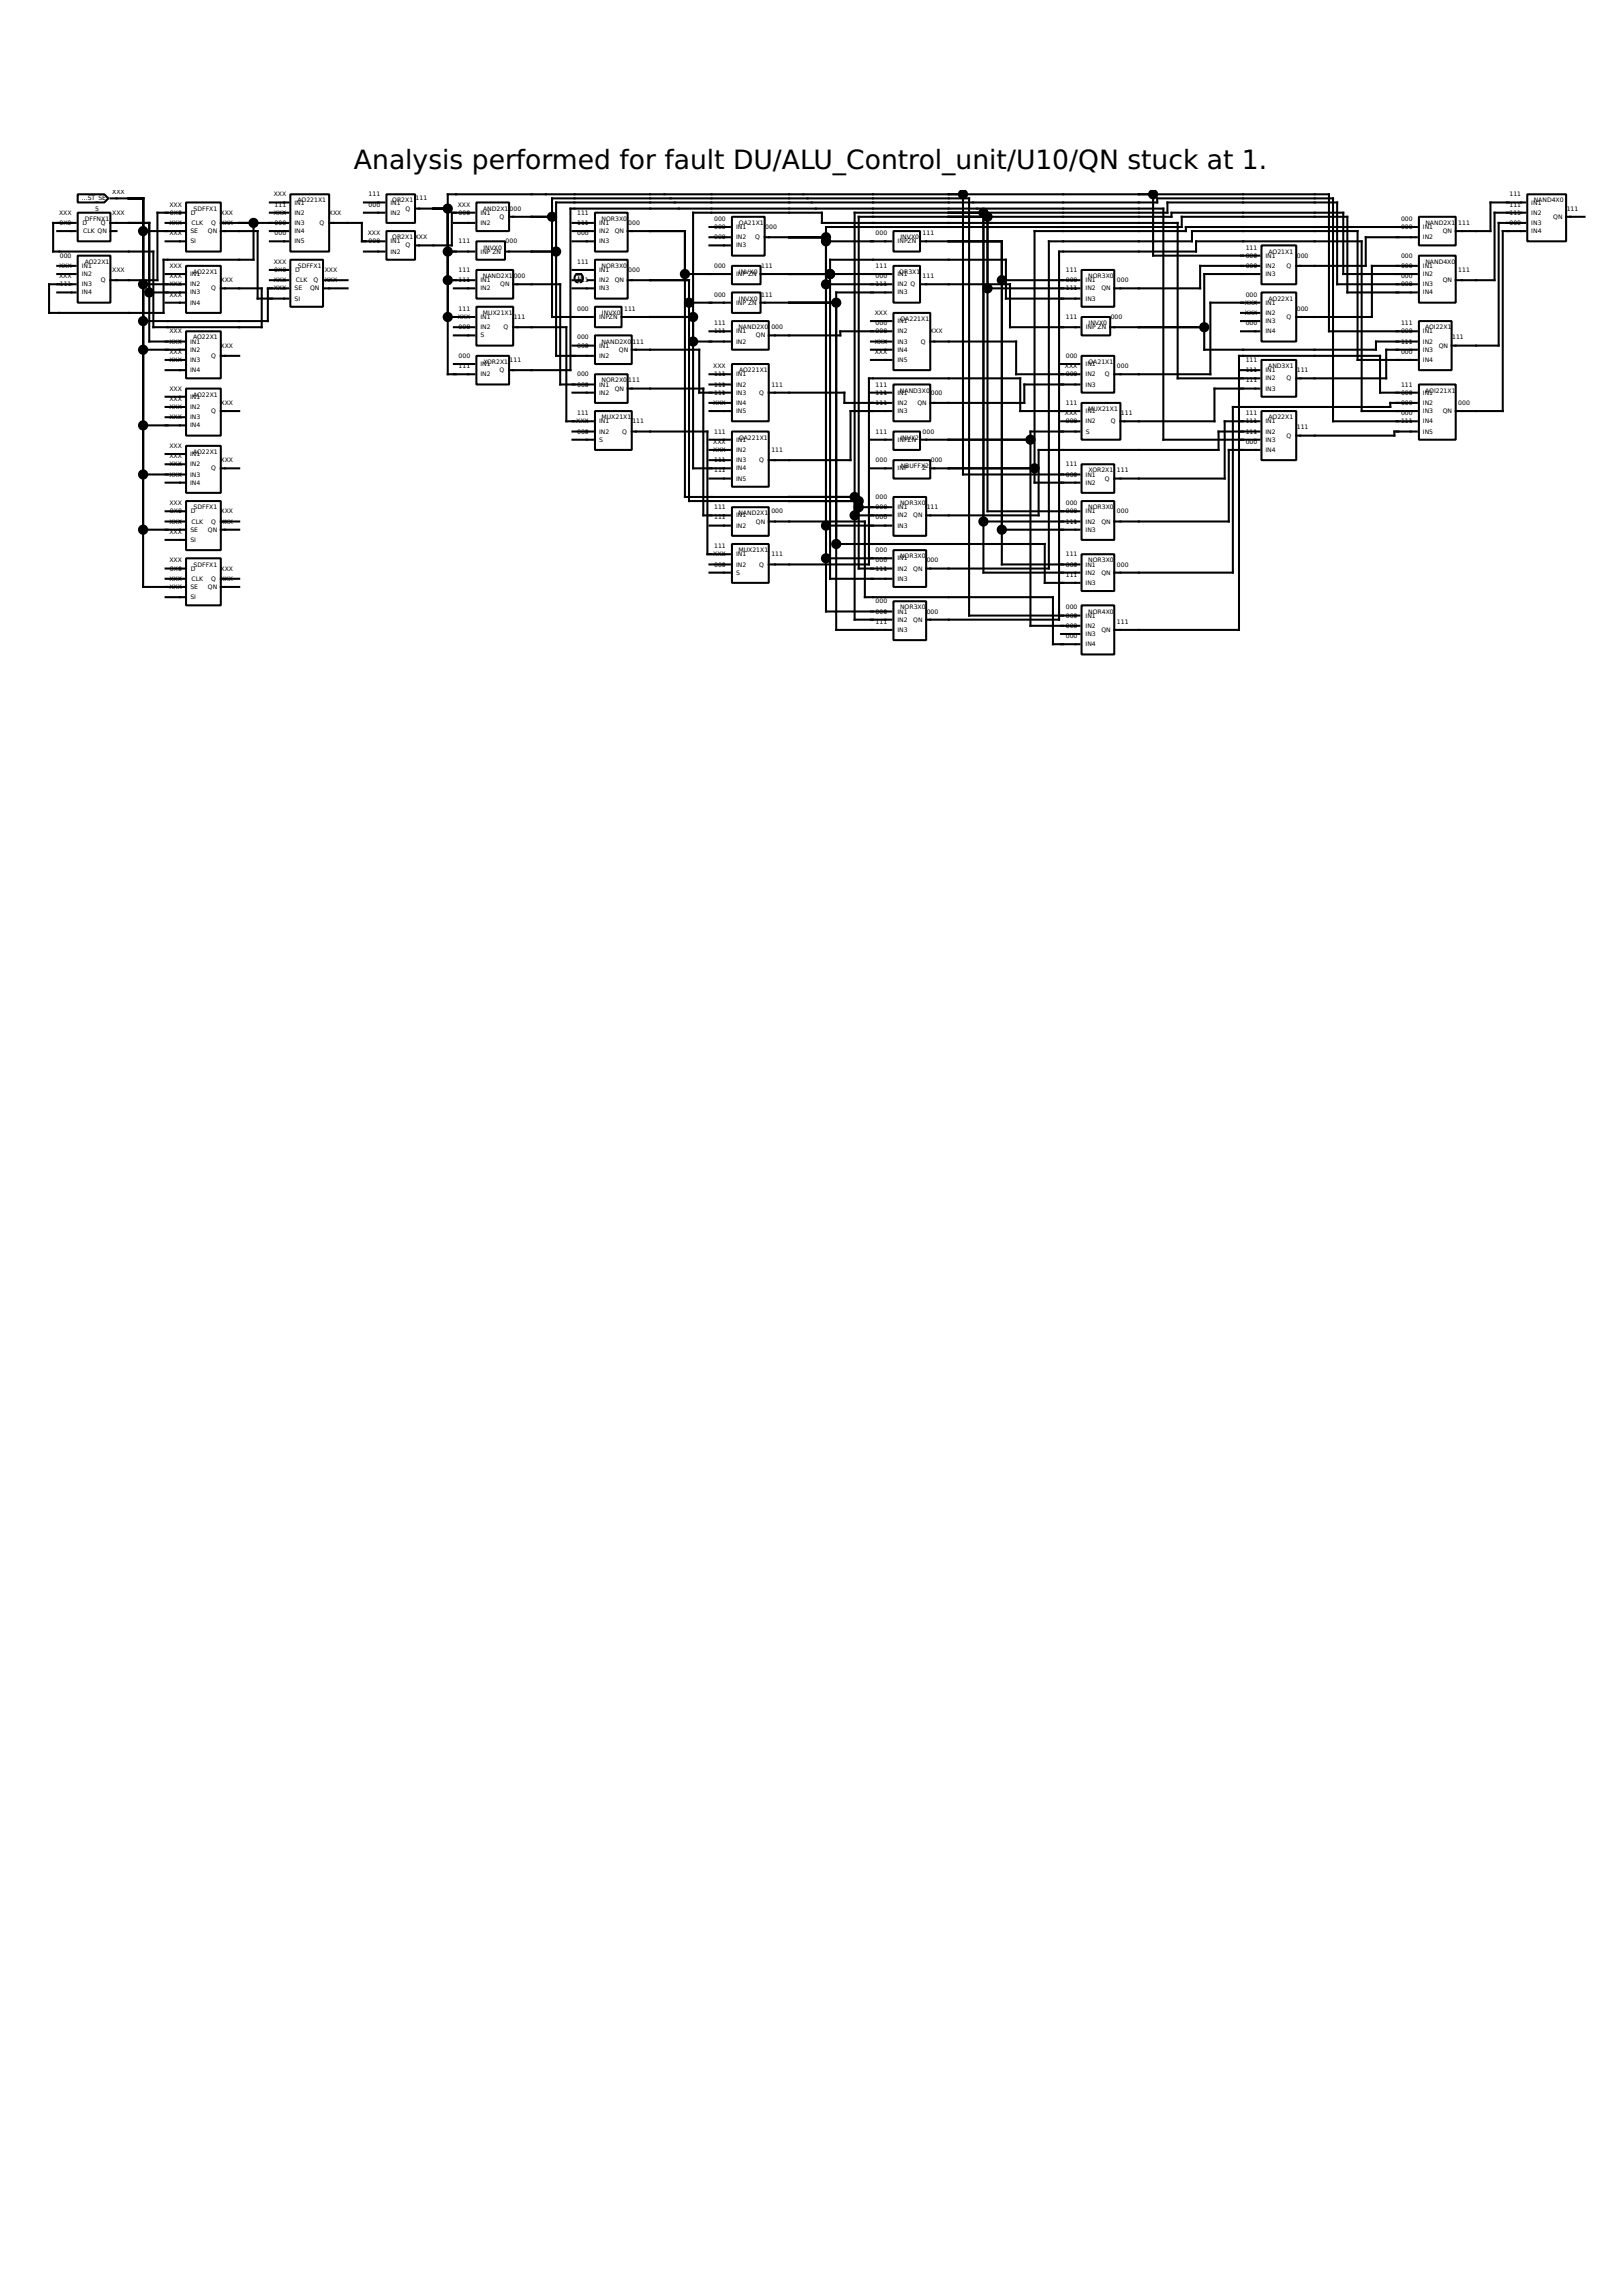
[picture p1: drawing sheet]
<svg xmlns="http://www.w3.org/2000/svg" width="210mm" height="297mm" viewBox="0 0 210 297" stroke-linecap="round" stroke-linejoin="round" font-family="sans-serif">
<defs><g id="words">
<text font-size="3.4" x="45.8" y="21.8">Analysis performed for fault DU/ALU_Control_unit/U10/QN stuck at 1.</text>
<g font-size=".8">
<text x="7.6" y="27.8">XXX</text>
<text x="7.7" y="29.1">0X0</text>
<text x="10.6" y="25.9">...ST_SE</text>
<text x="10.7" y="29.1">D</text>
<text x="11" y="28.6">DFFNX1</text>
<text x="12.3" y="27.3">5</text>
<text x="13" y="29.1">Q</text>
<text x="14.5" y="25.1">XXX</text>
<text x="14.5" y="27.8">XXX</text>
<text x="21.9" y="26.7">XXX</text>
<text x="21.9" y="29.1">XXX</text>
<text x="22" y="27.8">0X0</text>
<text x="24.7" y="27.8">D</text>
<text x="24.8" y="29.1">CLK</text>
<text x="25.1" y="27.3">SDFFX1</text>
<text x="27.3" y="29.1">Q</text>
<text x="28.5" y="27.8">XXX</text>
<text x="28.5" y="29.1">XXX</text>
<text x="35.4" y="25.4">XXX</text>
<text x="35.4" y="27.8">XXX</text>
<text x="35.5" y="26.7">111</text>
<text x="35.5" y="29.1">000</text>
<text x="38.1" y="26.5">IN1</text>
<text x="38.1" y="27.8">IN2</text>
<text x="38.1" y="29.1">IN3</text>
<text x="38.5" y="26.2">AO221X1</text>
<text x="41.4" y="29.1">Q</text>
<text x="42.6" y="27.8">XXX</text>
<text x="47.7" y="25.4">111</text>
<text x="47.7" y="26.7">000</text>
<text x="50.5" y="26.5">IN1</text>
<text x="50.5" y="27.8">IN2</text>
<text x="50.8" y="26.2">OR2X1</text>
<text x="52.5" y="27.3">Q</text>
<text x="53.8" y="25.9">111</text>
<text x="59.2" y="26.7">XXX</text>
<text x="59.3" y="27.8">000</text>
<text x="62.2" y="27.8">IN1</text>
<text x="62.2" y="29.1">IN2</text>
<text x="62.5" y="27.3">AND2X1</text>
<text x="64.6" y="28.3">Q</text>
<text x="66" y="27.3">000</text>
<text x="74.7" y="27.8">111</text>
<text x="74.7" y="29.1">111</text>
<text x="77.5" y="29.1">IN1</text>
<text x="77.8" y="28.6">NOR3X0</text>
<text x="81.3" y="29.1">000</text>
<text x="92.4" y="28.6">000</text>
<text x="92.4" y="29.6">000</text>
<text x="95.2" y="29.6">IN1</text>
<text x="95.6" y="29.1">OA21X1</text>
<text x="99" y="29.6">000</text>
<text x="181.3" y="28.6">000</text>
<text x="181.3" y="29.6">000</text>
<text x="184.1" y="29.6">IN1</text>
<text x="184.5" y="29.1">NAND2X1</text>
<text x="188.7" y="29.1">111</text>
<text x="195.3" y="25.4">111</text>
<text x="195.3" y="26.7">111</text>
<text x="195.3" y="27.8">111</text>
<text x="195.3" y="29.1">000</text>
<text x="198.2" y="26.5">IN1</text>
<text x="198.2" y="27.8">IN2</text>
<text x="198.2" y="29.1">IN3</text>
<text x="198.5" y="26.2">NAND4X0</text>
<text x="201" y="28.3">QN</text>
<text x="202.7" y="27.3">111</text>
<text x="7.6" y="34.7">XXX</text>
<text x="7.6" y="36">XXX</text>
<text x="7.7" y="33.3">000</text>
<text x="10.6" y="34.7">IN1</text>
<text x="10.6" y="35.7">IN2</text>
<text x="10.8" y="30.2">CLK QN</text>
<text x="11" y="34.1">AO22X1</text>
<text x="14.5" y="35.2">XXX</text>
<text x="21.9" y="30.4">XXX</text>
<text x="21.9" y="34.7">XXX</text>
<text x="21.9" y="36">XXX</text>
<text x="24.6" y="35.7">IN1</text>
<text x="24.6" y="30.2">SE</text>
<text x="24.6" y="31.5">SI</text>
<text x="25" y="35.5">AO22X1</text>
<text x="26.9" y="30.2">QN</text>
<text x="35.4" y="34.1">XXX</text>
<text x="35.5" y="35.2">0X0</text>
<text x="35.5" y="30.4">000</text>
<text x="38.1" y="30.2">IN4</text>
<text x="38.1" y="31.5">IN5</text>
<text x="38.2" y="35.2">D</text>
<text x="38.6" y="34.7">SDFFX1</text>
<text x="42" y="35.2">XXX</text>
<text x="47.6" y="30.4">XXX</text>
<text x="47.7" y="31.5">000</text>
<text x="50.5" y="31.5">IN1</text>
<text x="50.5" y="32.8">IN2</text>
<text x="50.8" y="31">OR2X1 XXX</text>
<text x="52.5" y="32">Q</text>
<text x="59.3" y="31.5">111</text>
<text x="59.3" y="35.2">111</text>
<text x="62.2" y="32.8">INP ZN</text>
<text x="62.5" y="36">NAND2X1</text>
<text x="62.6" y="32.3">INVX0</text>
<text x="65.4" y="31.5">000</text>
<text x="66.5" y="36">000</text>
<text x="74.7" y="30.4">000</text>
<text x="74.7" y="34.1">111</text>
<text x="77.5" y="30.2">IN2</text>
<text x="77.5" y="31.5">IN3</text>
<text x="77.5" y="35.2">IN1</text>
<text x="77.8" y="34.7">NOR3X0</text>
<text x="79.6" y="30.2">QN</text>
<text x="81.3" y="35.2">000</text>
<text x="92.4" y="31">000</text>
<text x="92.4" y="34.7">000</text>
<text x="95.2" y="31">IN2</text>
<text x="95.2" y="32">IN3</text>
<text x="95.3" y="35.7">INP ZN</text>
<text x="95.6" y="35.5">INVX0</text>
<text x="97.7" y="31">Q</text>
<text x="98.5" y="34.7">111</text>
<text x="113.3" y="30.4">000</text>
<text x="113.3" y="34.7">111</text>
<text x="113.3" y="36">000</text>
<text x="116.1" y="35.7">IN1</text>
<text x="116.2" y="31.5">INPZN</text>
<text x="116.4" y="35.5">OR3X1</text>
<text x="116.5" y="31">INVX0</text>
<text x="119.4" y="30.4">111</text>
<text x="119.4" y="36">111</text>
<text x="137.9" y="35.2">111</text>
<text x="140.8" y="36">NOR3X0</text>
<text x="161.2" y="32.3">111</text>
<text x="161.2" y="33.3">000</text>
<text x="161.2" y="34.7">000</text>
<text x="163.8" y="33.3">IN1</text>
<text x="163.8" y="34.7">IN2</text>
<text x="163.8" y="35.7">IN3</text>
<text x="164.2" y="32.8">AO21X1</text>
<text x="166.5" y="34.7">Q</text>
<text x="167.8" y="33.3">000</text>
<text x="181.3" y="33.3">000</text>
<text x="181.3" y="34.7">000</text>
<text x="181.3" y="36">000</text>
<text x="184.1" y="31">IN2</text>
<text x="184.1" y="34.7">IN1</text>
<text x="184.1" y="35.7">IN2</text>
<text x="184.5" y="34.1">NAND4X0</text>
<text x="186.7" y="30.2">QN</text>
<text x="188.7" y="35.2">111</text>
<text x="198.2" y="30.2">IN4</text>
<text x="7.7" y="37">111</text>
<text x="10.6" y="37">IN3</text>
<text x="10.6" y="38.1">IN4</text>
<text x="13" y="36.5">Q</text>
<text x="21.9" y="37">XXX</text>
<text x="21.9" y="38.4">XXX</text>
<text x="24.6" y="37">IN2</text>
<text x="24.6" y="38.1">IN3</text>
<text x="24.6" y="39.4">IN4</text>
<text x="27.3" y="37.6">Q</text>
<text x="28.5" y="36.5">XXX</text>
<text x="35.4" y="36.5">XXX</text>
<text x="35.4" y="37.6">XXX</text>
<text x="38.1" y="37.6">SE</text>
<text x="38.1" y="38.9">SI</text>
<text x="38.3" y="36.5">CLK</text>
<text x="40.1" y="37.6">QN</text>
<text x="40.6" y="36.5">Q</text>
<text x="42" y="36.5">XXX</text>
<text x="59.2" y="41.3">XXX</text>
<text x="59.3" y="36.5">111</text>
<text x="59.3" y="40.2">111</text>
<text x="62.2" y="36.5">IN1</text>
<text x="62.2" y="37.6">IN2</text>
<text x="62.2" y="41.3">IN1</text>
<text x="62.5" y="40.7">MUX21X1</text>
<text x="64.7" y="37">QN</text>
<text x="66.5" y="41.3">111</text>
<text x="74.6" y="36.2">T0</text>
<text x="74.7" y="36.5">111</text>
<text x="74.7" y="40.2">000</text>
<text x="77.5" y="36.5">IN2</text>
<text x="77.5" y="37.6">IN3</text>
<text x="77.5" y="41.3">INPZN</text>
<text x="77.9" y="40.7">INVX0</text>
<text x="79.6" y="36.5">QN</text>
<text x="80.8" y="40.2">111</text>
<text x="92.4" y="38.4">000</text>
<text x="95.3" y="39.4">INP ZN</text>
<text x="95.6" y="38.9">INVX0</text>
<text x="98.5" y="38.4">111</text>
<text x="113.2" y="40.7">XXX</text>
<text x="113.3" y="37">111</text>
<text x="116.1" y="37">IN2 Q</text>
<text x="116.1" y="38.1">IN3</text>
<text x="116.1" y="41.8">IN1</text>
<text x="116.5" y="41.5">OA221X1</text>
<text x="137.9" y="36.5">000</text>
<text x="137.9" y="37.6">111</text>
<text x="137.9" y="41.3">111</text>
<text x="140.5" y="36.5">IN1</text>
<text x="140.5" y="37.6">IN2</text>
<text x="140.5" y="38.9">IN3</text>
<text x="142.5" y="37.6">QN</text>
<text x="143.7" y="41.3">000</text>
<text x="144.5" y="36.5">000</text>
<text x="161.1" y="39.4">XXX</text>
<text x="161.1" y="40.7">XXX</text>
<text x="161.2" y="38.4">000</text>
<text x="163.8" y="39.4">IN1</text>
<text x="163.8" y="40.7">IN2</text>
<text x="163.8" y="41.8">IN3</text>
<text x="164.2" y="38.9">AO22X1</text>
<text x="166.5" y="41.3">Q</text>
<text x="167.8" y="40.2">000</text>
<text x="181.3" y="37">000</text>
<text x="184.1" y="37">IN3</text>
<text x="184.1" y="38.1">IN4</text>
<text x="186.7" y="36.5">QN</text>
<text x="21.9" y="43.1">XXX</text>
<text x="21.9" y="44.4">XXX</text>
<text x="21.9" y="45.8">XXX</text>
<text x="21.9" y="46.8">XXX</text>
<text x="24.6" y="44.4">IN1</text>
<text x="24.6" y="45.5">IN2</text>
<text x="24.6" y="46.8">IN3</text>
<text x="25" y="43.9">AO22X1</text>
<text x="27.3" y="46.3">Q</text>
<text x="28.5" y="45">XXX</text>
<text x="59.3" y="42.6">000</text>
<text x="59.3" y="46.3">000</text>
<text x="59.3" y="47.6">111</text>
<text x="62.2" y="42.6">IN2</text>
<text x="62.2" y="47.4">IN1</text>
<text x="62.2" y="43.7">S</text>
<text x="62.6" y="47.1">XOR2X1</text>
<text x="65.2" y="42.6">Q</text>
<text x="66" y="46.8">111</text>
<text x="74.7" y="43.9">000</text>
<text x="74.7" y="45">000</text>
<text x="77.5" y="45">IN1</text>
<text x="77.5" y="46.3">IN2</text>
<text x="77.8" y="44.4">NAND2X0</text>
<text x="80.1" y="45.5">QN</text>
<text x="81.8" y="44.4">111</text>
<text x="92.3" y="47.6">XXX</text>
<text x="92.4" y="42.1">111</text>
<text x="92.4" y="43.1">111</text>
<text x="95.2" y="43.1">IN1</text>
<text x="95.2" y="44.4">IN2</text>
<text x="95.6" y="42.6">NAND2X0</text>
<text x="97.8" y="43.7">QN</text>
<text x="99.8" y="42.6">000</text>
<text x="113.2" y="44.4">XXX</text>
<text x="113.2" y="45.8">XXX</text>
<text x="113.3" y="42.1">000</text>
<text x="113.3" y="43.1">000</text>
<text x="116.1" y="43.1">IN2</text>
<text x="116.1" y="44.4">IN3</text>
<text x="116.1" y="45.5">IN4</text>
<text x="116.1" y="46.8">IN5</text>
<text x="119.1" y="44.4">Q</text>
<text x="120.3" y="43.1">XXX</text>
<text x="137.8" y="47.6">XXX</text>
<text x="137.9" y="46.3">000</text>
<text x="140.5" y="47.4">IN1</text>
<text x="140.5" y="42.6">INP ZN</text>
<text x="140.9" y="42.1">INVX0</text>
<text x="140.9" y="47.1">OA21X1</text>
<text x="144.5" y="47.6">000</text>
<text x="161.2" y="42.1">000</text>
<text x="161.2" y="46.8">111</text>
<text x="163.8" y="43.1">IN4</text>
<text x="164.1" y="47.6">AND3X1</text>
<text x="181.3" y="42.1">111</text>
<text x="181.3" y="43.1">000</text>
<text x="181.3" y="44.4">111</text>
<text x="181.3" y="45.8">000</text>
<text x="184.1" y="43.1">IN1</text>
<text x="184.1" y="44.4">IN2</text>
<text x="184.1" y="45.5">IN3</text>
<text x="184.1" y="46.8">IN4</text>
<text x="184.4" y="42.6">AOI22X1</text>
<text x="186.2" y="45">QN</text>
<text x="187.9" y="43.9">111</text>
<text x="21.9" y="50.5">XXX</text>
<text x="21.9" y="51.9">XXX</text>
<text x="21.9" y="52.9">XXX</text>
<text x="24.6" y="48.2">IN4</text>
<text x="24.6" y="51.6">IN1</text>
<text x="24.6" y="52.9">IN2</text>
<text x="25" y="51.3">AO22X1</text>
<text x="27.3" y="53.4">Q</text>
<text x="28.5" y="52.4">XXX</text>
<text x="62.2" y="48.7">IN2</text>
<text x="64.6" y="48.2">Q</text>
<text x="74.7" y="48.7">000</text>
<text x="74.7" y="50">000</text>
<text x="74.7" y="53.7">111</text>
<text x="77.5" y="50">IN1</text>
<text x="77.5" y="51.1">IN2</text>
<text x="77.8" y="49.5">NOR2X0</text>
<text x="79.6" y="50.5">QN</text>
<text x="81.3" y="49.5">111</text>
<text x="92.3" y="52.4">XXX</text>
<text x="92.4" y="48.7">111</text>
<text x="92.4" y="50">111</text>
<text x="92.4" y="51.1">111</text>
<text x="95.2" y="48.7">IN1</text>
<text x="95.2" y="50">IN2</text>
<text x="95.2" y="51.1">IN3</text>
<text x="95.2" y="52.4">IN4</text>
<text x="95.2" y="53.4">IN5</text>
<text x="95.6" y="48.2">AO221X1</text>
<text x="98.2" y="51.1">Q</text>
<text x="99.8" y="50">111</text>
<text x="113.3" y="50">111</text>
<text x="113.3" y="51.1">111</text>
<text x="113.3" y="52.4">111</text>
<text x="116.1" y="51.1">IN1</text>
<text x="116.1" y="52.4">IN2</text>
<text x="116.1" y="53.4">IN3</text>
<text x="116.5" y="50.8">NAND3X0</text>
<text x="118.7" y="52.4">QN</text>
<text x="120.5" y="51.1">000</text>
<text x="137.8" y="53.7">XXX</text>
<text x="137.9" y="48.7">000</text>
<text x="137.9" y="52.4">111</text>
<text x="140.5" y="48.7">IN2</text>
<text x="140.5" y="50">IN3</text>
<text x="140.5" y="53.4">IN1</text>
<text x="140.8" y="53.2">MUX21X1</text>
<text x="143" y="48.7">Q</text>
<text x="145.1" y="53.7">111</text>
<text x="161.2" y="48.2">111</text>
<text x="161.2" y="49.5">111</text>
<text x="161.2" y="53.7">111</text>
<text x="163.8" y="48.2">IN1</text>
<text x="163.8" y="49.2">IN2</text>
<text x="163.8" y="50.5">IN3</text>
<text x="166.5" y="49.2">Q</text>
<text x="167.8" y="48.2">111</text>
<text x="181.3" y="50">111</text>
<text x="181.3" y="51.1">000</text>
<text x="181.3" y="52.4">000</text>
<text x="181.3" y="53.7">000</text>
<text x="184.1" y="51.1">IN1</text>
<text x="184.1" y="52.4">IN2</text>
<text x="184.1" y="53.4">IN3</text>
<text x="184.4" y="50.8">AOI221X1</text>
<text x="186.7" y="53.4">QN</text>
<text x="188.7" y="52.4">000</text>
<text x="21.9" y="54.2">XXX</text>
<text x="21.9" y="57.9">XXX</text>
<text x="21.9" y="59.3">XXX</text>
<text x="24.6" y="54.2">IN3</text>
<text x="24.6" y="55.3">IN4</text>
<text x="24.6" y="59">IN1</text>
<text x="25" y="58.7">AO22X1</text>
<text x="28.5" y="59.8">XXX</text>
<text x="74.6" y="54.8">XXX</text>
<text x="74.7" y="56.1">000</text>
<text x="77.5" y="54.8">IN1</text>
<text x="77.5" y="56.1">IN2</text>
<text x="77.5" y="57.1">S</text>
<text x="77.8" y="54.2">MUX21X1</text>
<text x="80.5" y="56.1">Q</text>
<text x="81.8" y="54.8">111</text>
<text x="92.3" y="57.4">XXX</text>
<text x="92.3" y="58.5">XXX</text>
<text x="92.4" y="56.1">111</text>
<text x="92.4" y="59.8">111</text>
<text x="95.2" y="57.1">IN1</text>
<text x="95.2" y="58.5">IN2</text>
<text x="95.2" y="59.8">IN3</text>
<text x="95.6" y="56.9">OA221X1</text>
<text x="98.2" y="59.8">Q</text>
<text x="99.8" y="58.5">111</text>
<text x="113.3" y="56.1">111</text>
<text x="113.3" y="59.8">000</text>
<text x="116.2" y="57.1">INPZN</text>
<text x="116.5" y="56.9">INVX2</text>
<text x="119.4" y="56.1">000</text>
<text x="120.5" y="59.8">000</text>
<text x="137.9" y="54.8">000</text>
<text x="140.5" y="54.8">IN2</text>
<text x="140.5" y="56.1">S</text>
<text x="143.8" y="54.8">Q</text>
<text x="161.2" y="54.8">111</text>
<text x="161.2" y="56.1">111</text>
<text x="161.2" y="57.4">000</text>
<text x="163.8" y="54.8">IN1</text>
<text x="163.8" y="56.1">IN2</text>
<text x="163.8" y="57.1">IN3</text>
<text x="163.8" y="58.5">IN4</text>
<text x="164.2" y="54.2">AO22X1</text>
<text x="166.5" y="56.6">Q</text>
<text x="167.8" y="55.6">111</text>
<text x="181.3" y="54.8">111</text>
<text x="184.1" y="54.8">IN4</text>
<text x="184.1" y="56.1">IN5</text>
<text x="21.9" y="60.3">XXX</text>
<text x="21.9" y="61.6">XXX</text>
<text x="21.9" y="65.4">XXX</text>
<text x="24.6" y="60.3">IN2</text>
<text x="24.6" y="61.6">IN3</text>
<text x="24.6" y="62.7">IN4</text>
<text x="25.1" y="65.9">SDFFX1</text>
<text x="27.3" y="60.9">Q</text>
<text x="92.4" y="61.1">111</text>
<text x="92.4" y="65.9">111</text>
<text x="95.2" y="60.9">IN4</text>
<text x="95.2" y="62.2">IN5</text>
<text x="113.3" y="64.6">000</text>
<text x="113.3" y="65.9">000</text>
<text x="116.1" y="65.9">IN1</text>
<text x="116.2" y="60.9">INP</text>
<text x="116.5" y="65.4">NOR3X0</text>
<text x="116.6" y="60.6">NBUFFX2</text>
<text x="119.3" y="60.9">Z</text>
<text x="119.9" y="65.9">111</text>
<text x="137.9" y="60.3">111</text>
<text x="137.9" y="61.6">000</text>
<text x="137.9" y="65.4">000</text>
<text x="140.5" y="61.6">IN1</text>
<text x="140.5" y="62.7">IN2</text>
<text x="140.8" y="65.9">NOR3X0</text>
<text x="140.9" y="61.1">XOR2X1</text>
<text x="143" y="62.2">Q</text>
<text x="144.5" y="61.1">111</text>
<text x="21.9" y="67.7">XXX</text>
<text x="21.9" y="69.1">XXX</text>
<text x="22" y="66.4">0X0</text>
<text x="24.6" y="68.8">SE</text>
<text x="24.6" y="70.1">SI</text>
<text x="24.7" y="66.4">D</text>
<text x="24.8" y="67.7">CLK</text>
<text x="26.9" y="68.8">QN</text>
<text x="27.3" y="67.7">Q</text>
<text x="28.5" y="66.4">XXX</text>
<text x="28.5" y="67.7">XXX</text>
<text x="92.3" y="72">XXX</text>
<text x="92.4" y="67.2">111</text>
<text x="92.4" y="70.9">111</text>
<text x="95.2" y="66.9">IN1</text>
<text x="95.2" y="68.3">IN2</text>
<text x="95.2" y="72">IN1</text>
<text x="95.6" y="66.7">NAND2X1</text>
<text x="95.6" y="71.4">MUX21X1</text>
<text x="97.8" y="67.7">QN</text>
<text x="99.8" y="66.4">000</text>
<text x="99.8" y="72">111</text>
<text x="113.3" y="67.2">000</text>
<text x="113.3" y="71.4">000</text>
<text x="116.1" y="66.9">IN2</text>
<text x="116.1" y="68.3">IN3</text>
<text x="118.2" y="66.9">QN</text>
<text x="137.9" y="66.4">000</text>
<text x="137.9" y="67.7">111</text>
<text x="137.9" y="72">111</text>
<text x="140.5" y="66.4">IN1</text>
<text x="140.5" y="67.7">IN2</text>
<text x="140.5" y="68.8">IN3</text>
<text x="142.5" y="67.7">QN</text>
<text x="144.5" y="66.4">000</text>
<text x="21.9" y="72.8">XXX</text>
<text x="21.9" y="75.1">XXX</text>
<text x="21.9" y="76.2">XXX</text>
<text x="22" y="73.8">0X0</text>
<text x="24.6" y="76.2">SE</text>
<text x="24.6" y="77.5">SI</text>
<text x="24.7" y="73.8">D</text>
<text x="24.8" y="75.1">CLK</text>
<text x="25.1" y="73.3">SDFFX1</text>
<text x="26.9" y="76.2">QN</text>
<text x="27.3" y="75.1">Q</text>
<text x="28.5" y="73.8">XXX</text>
<text x="28.5" y="75.1">XXX</text>
<text x="92.4" y="73.3">000</text>
<text x="95.2" y="73.3">IN2</text>
<text x="95.3" y="74.3">S</text>
<text x="98.2" y="73.3">Q</text>
<text x="113.3" y="72.8">000</text>
<text x="113.3" y="73.8">111</text>
<text x="116.1" y="72.5">IN1</text>
<text x="116.1" y="73.8">IN2</text>
<text x="116.1" y="75.1">IN3</text>
<text x="116.5" y="72.2">NOR3X0</text>
<text x="118.2" y="73.8">QN</text>
<text x="119.9" y="72.8">000</text>
<text x="137.9" y="73.3">000</text>
<text x="137.9" y="74.6">111</text>
<text x="140.5" y="73.3">IN1</text>
<text x="140.5" y="74.3">IN2</text>
<text x="140.5" y="75.7">IN3</text>
<text x="140.8" y="72.8">NOR3X0</text>
<text x="142.5" y="74.3">QN</text>
<text x="144.5" y="73.3">000</text>
<text x="113.3" y="78.1">000</text>
<text x="113.3" y="79.4">000</text>
<text x="113.3" y="80.7">111</text>
<text x="116.1" y="79.4">IN1</text>
<text x="116.1" y="80.4">IN2</text>
<text x="116.1" y="81.8">IN3</text>
<text x="116.5" y="78.8">NOR3X0</text>
<text x="118.2" y="80.4">QN</text>
<text x="119.9" y="79.4">000</text>
<text x="137.9" y="78.8">000</text>
<text x="137.9" y="79.9">000</text>
<text x="137.9" y="81.2">000</text>
<text x="137.9" y="82.5">000</text>
<text x="140.5" y="79.9">IN1</text>
<text x="140.5" y="81.2">IN2</text>
<text x="140.5" y="82.3">IN3</text>
<text x="140.5" y="83.6">IN4</text>
<text x="140.8" y="79.4">NOR4X0</text>
<text x="142.5" y="81.8">QN</text>
<text x="144.5" y="80.7">111</text>
</g>
</g></defs>
<g fill="none" stroke="#000" stroke-width=".26">
<path d="M7.4 29.9h2.4M7.4 34.4h2.4M7.4 35.5h2.4M7.4 37.8h2.4M9.8 28.8h-2.9v3.7h12.9v9.8h14.1v-5h-5.3M10.1 25.1h3.4l.5 .6-.5 .5h-3.4zM10.1 27.5h4.2v3.7h-4.2zM10.1 33.1h4.2v6.1h-4.2zM14.3 28.8h5v15.4h4.5M14.3 25.7h4.2v50.2h5.3M14.3 29.9h.8M18.5 36.8h5.3"/>
<path d="M18.5 29.9h5.3M19.3 37.8h4.5M21.4 28.8h2.4M21.4 35.5h2.4M21.4 31.2h2.4M21.4 39.2h2.4M23.8 27.5h-3.4v8.7h-6.1M24.1 26.2h4.5v6.3h-4.5zM24.1 34.4h4.5v6.1h-4.5zM28.6 28.8h8.7M28.6 29.9h4.7v8.7h4M32.8 28.8v4.8h-11.6v6.9h-14.9v-3.7h3.5"/>
<path d="M34.9 29.9h2.4M34.9 36.2h2.4M34.9 27.5h2.4M34.9 31.2h2.4M34.9 26.2h2.4M34.9 34.9h2.4M37.3 37.3h-2.6v4.2h-16.2M37.6 25.1h5v7.4h-5zM37.6 33.6h4.2v6.1h-4.2zM41.8 36.2h3.2M41.8 37.3h3.2M42.6 28.8h4.2v2.4h2.9"/>
<path d="M47.1 32.5h2.6M47.1 27.5h2.6M47.1 26.2h2.6M50 25.1h3.7v3.7h-3.7zM50 29.9h3.7v3.7h-3.7zM53.7 27h4.2M57.9 32.5h3.5M57.9 36.2h3.5M58.7 28.8h2.7M58.7 37.3h2.7M61.4 27.5h-2.9v4.2h-4.8M61.6 26.2h4.3v3.7h-4.3z"/>
<path d="M61.6 31.2h3.8v2.4h-3.8zM61.6 34.9h4.8v3.7h-4.8zM61.6 39.7h4.8v5h-4.8zM65.4 32.5h6.6M65.9 28h5.5M66.4 36.8h6.1v12.9h1.8M74.1 28.8h2.6M74.1 29.9h2.6M74.1 36.2h2.6M74.1 31.2h2.6M74.1 34.9h2.6M77 27.5h4.2v5h-4.2z"/>
<path d="M77 33.6h4.2v5h-4.2zM81.2 29.9h2.9M84.1 25.7h-12.7v15.3h2.9M84.1 27h-10.3v20.9h-7.9M84.1 26.2h-12.1v19.8h2.3M84.1 25.1h-26.2v23.3h3.5M18.5 45.2h5.3M18.5 55h5.3M21.4 46.6h2.4M21.4 47.9h2.4M21.4 51.3h2.4M21.4 52.7h2.4"/>
<path d="M21.4 54h2.4M21.4 58.7h2.4M24.1 42.9h4.5v6h-4.5zM24.1 50.3h4.5v6.1h-4.5zM24.1 57.7h4.5v6.1h-4.5zM28.6 46h2.4M28.6 53.2h2.4M57.9 41h3.5M58.7 42.3h2.7M58.7 43.4h2.7M58.7 47.1h2.7M61.6 46h4.3v3.7h-4.3z"/>
<path d="M66.4 42.3h6.9v12.2h1M18.5 61.4h5.3M18.5 68.5h5.3M21.4 60.1h2.4M21.4 62.4h2.4M21.4 66.1h2.4M21.4 67.5h2.4M21.4 69.8h2.4M21.4 73.6h2.4M21.4 74.9h2.4M21.4 77.3h2.4M24.1 64.8h4.5v6.4h-4.5z"/>
<path d="M24.1 72.2h4.5v6.1h-4.5zM28.6 68.5h2.4M28.6 75.9h2.4M28.6 60.6h2.4M28.6 67.5h2.4M28.6 74.9h2.4"/>
</g>
<g fill="#000" stroke="#000" stroke-width=".26">
<circle cx="18.5" cy="29.9" r=".53"/>
<circle cx="18.5" cy="36.8" r=".53"/>
<circle cx="19.3" cy="37.8" r=".53"/>
<circle cx="32.8" cy="28.8" r=".53"/>
<circle cx="57.9" cy="27" r=".53"/>
<circle cx="57.9" cy="32.5" r=".53"/>
<circle cx="57.9" cy="36.2" r=".53"/>
<circle cx="71.4" cy="28" r=".53"/>
<circle cx="72" cy="32.5" r=".53"/>
<circle cx="18.5" cy="45.2" r=".53"/>
<circle cx="18.5" cy="55" r=".53"/>
<circle cx="18.5" cy="41.5" r=".53"/>
<circle cx="57.9" cy="41" r=".53"/>
<circle cx="18.5" cy="68.5" r=".53"/>
<circle cx="18.5" cy="61.4" r=".53"/>
</g>
<path d="M74.3 35.5h1.6v1h-1.6z" fill="#fff"/>
<g fill="none" stroke="#000" stroke-width=".26">
<path d="M74.1 37.3h2.6M74.6 35.5h.5a.66 .66 0 0 1 0 1M74.6 36.2h.5M74.7 35.5a.55 .55 0 0 0-.4 .5 .55 .55 0 0 0 .4 .5M77 39.7h3.4v2.6h-3.4zM81.2 36.2h8v28.6h21.9M84.1 26.2h65.7v-.5h22.7v28.8h10.9M84.1 27h66.4v29.9h12.5M84.1 25.1h87.9v17.8h11.4M84.1 25.7h41.3v53.9h14.3M84.1 29.9h4.5v34.4h22M88.6 35.5h5.9"/>
<path d="M89.2 39.2h5.3M91.8 29.4h2.7M91.8 30.7h2.7M91.8 31.7h2.7M94.7 28h4.3v5.1h-4.3zM94.7 34.4h3.7v2.4h-3.7zM94.7 37.8h3.7v2.7h-3.7zM98.4 35.5h17M98.4 39.2h9.8M99 30.7h7.9M106.9 36.8h8.5M106.9 31.2h8.5"/>
<path d="M115.4 37.8h-7.2v43.7h7.2M115.6 29.9h3.5v2.6h-3.5zM115.6 34.4h3.5v4.8h-3.5zM119.1 31.2h10.5v41.8h10.1M119.1 36.8h11.6v5.5h9M124.6 25.1v36.3h15.1M127.3 27.5v46.6h12.4M127.8 37.3h11.9M127.8 28v38.1h11.9M129.6 36.2h10.1M139.7 38.6h-9.5v-5h-22.8v41.3h8M140 34.9h4.2v4.8h-4.2z"/>
<path d="M149.2 25.1v8h13.8M163 35.5h-7.2v9.7h22.3v-1h5.3M163 34.4h-7.7v2.9h-11.1M163 39.2h-6.4v9.2h-12.4M163.2 31.7h4.5v5.1h-4.5zM163.2 37.8h4.5v6.4h-4.5zM183.4 35.5h-9.6v-8h-22.2v.5h-40.5v45.6h4.3M183.4 34.4h-5.9v6.6h-9.8M183.4 36.8h-10.4v-10.6h-21.9v1.3h-40.5v52.7h4.8M183.4 29.4h-29.9v.5h-19.6v32.5h5.8M183.4 37.8h-9v-9.8h-21.5v1.4h-46v49.7h8.5M183.4 30.7h-6.7v3.7h-9"/>
<path d="M183.6 28h4.8v3.7h-4.8zM183.6 33.1h4.8v6.1h-4.8zM197.4 27.5h-4v8.7h-5M197.4 28.8h-3.5v15.9h-6M197.4 26.2h-4.5v3.7h-4.5M197.4 29.9h-2.9v23.3h-6.1M197.6 25.1h5.1v6.1h-5.1zM202.7 28h2.4M74.1 41h2.6M74.1 44.7h2.6M74.1 46h2.6M74.1 49.7h2.6"/>
<path d="M74.1 50.8h2.6M74.1 54.5h2.6M74.1 55.8h2.6M74.1 56.9h2.6M77 43.4h4.8v3.7h-4.8zM77 48.4h4.2v3.7h-4.2zM77 53.2h4.8v5h-4.8zM80.4 41h9.3M81.2 50.3h9.8v16.4h3.5M81.8 45.2h8.7v5.6h4M81.8 55.8h9.7v15.9h3M89.7 44.2h4.8"/>
<path d="M91.8 49.7h2.7M91.8 56.9h2.7M91.8 42.9h2.7M91.8 48.4h2.7M91.8 52.1h2.7M91.8 53.2h2.7M91.8 58.2h2.7M91.8 59.5h2.7M94.7 41.5h4.8v3.7h-4.8zM94.7 47.1h4.8v7.4h-4.8zM94.7 55.8h4.8v7.2h-4.8zM99.5 50.8h9.8v1.3h6.1"/>
<path d="M112.7 45.2h2.7M112.7 50.8h2.7M112.7 56.9h2.7M112.7 44.2h2.7M112.7 41.5h2.7M112.7 46.6h2.7M115.4 42.9h-6.7v.5h-9.2M115.4 53.2h-5.3v6.3h-10.6M115.6 40.5h4.8v7.4h-4.8zM115.6 49.7h4.8v4.8h-4.8zM115.6 55.8h3.5v2.4h-3.5zM115.6 59.5h4.8v2.4h-4.8z"/>
<path d="M119.1 56.9h14.2M120.4 44.2h11.1v4.2h8.2M137.3 54.5h2.4M137.3 47.1h2.4M139.7 49.7h-7.1v2.4h-12.2M139.7 55.8h-6.4v25.2h6.4M139.7 53.2h-7.7v-4.3h-19.6v24.1h-12.9M140 41h3.7v2.4h-3.7zM140 46h4.2v4.8h-4.2zM140 52.1h5v4.8h-5zM143.7 42.3h12.1M160.6 42.9h2.4"/>
<path d="M160.6 41.5h2.4M160.6 40.5h2.4M160.6 47.9h2.4M163 50.3h-5.8v4.2h-12.2M163 54.5h-4.5v7.4h-14.3M163 55.8h-5.3v2.4h-23.3v8.5h-14.5M163 48.9h-10.6v-20.1h-46v-1.3h-16.7v33.1h4.8M163 58.2h-4v9.3h-14.8M163.2 46.6h4.5v4.7h-4.5zM163.2 53.2h4.5v6.3h-4.5zM183.4 50.8h-4.8v-4.8h-18.3v35.5h-16.1M183.4 45.2h-4v3.7h-11.7"/>
<path d="M183.4 55.8h-3v.6h-12.7M183.4 46.6h-7.7v-16.7h-21.4v1.3h-18.6v42.4h-15.8M183.4 52.1h-3.5v.6h-20.4v21.4h-15.3M183.4 53.2h-7.2v-22h-21.4v1.3h-17.7v47.7h-17.2M183.6 41.5h4.3v6.4h-4.3zM183.6 49.7h4.8v7.2h-4.8zM91.8 61.9h2.7M91.8 68h2.7M91.8 73h2.7M91.8 74.1h2.7M94.7 65.6h4.8v3.7h-4.8zM94.7 70.4h4.8v5h-4.8z"/>
<path d="M99.5 67.5h12.4v9.8h24.4v6h3.4M106.9 68h8.5M106.9 72.2h8.5M108.2 70.4h27v5h4.5M110.6 66.7h4.8M111.1 65.6h4.3M112.7 60.6h2.7M115.6 64.3h4.3v5h-4.3zM115.6 71.2h4.3v4.7h-4.3zM115.6 77.8h4.3v5h-4.3zM120.4 60.6h13.5M127.3 67.5h12.4"/>
<path d="M129.6 68.5h10.1M140 60.1h4.2v3.7h-4.2zM140 64.8h4.2v5h-4.2zM140 71.7h4.2v4.8h-4.2zM140 78.3h4.2v6.4h-4.2zM137.3 82h2.4"/>
</g>
<g fill="#000" stroke="#000" stroke-width=".26">
<circle cx="88.6" cy="35.5" r=".53"/>
<circle cx="89.2" cy="39.2" r=".53"/>
<circle cx="106.9" cy="31.2" r=".53"/>
<circle cx="106.9" cy="30.7" r=".53"/>
<circle cx="106.9" cy="36.8" r=".53"/>
<circle cx="107.4" cy="35.5" r=".53"/>
<circle cx="108.2" cy="39.2" r=".53"/>
<circle cx="124.6" cy="25.1" r=".53"/>
<circle cx="127.3" cy="27.5" r=".53"/>
<circle cx="127.8" cy="28" r=".53"/>
<circle cx="127.8" cy="37.3" r=".53"/>
<circle cx="129.6" cy="36.2" r=".53"/>
<circle cx="149.2" cy="25.1" r=".53"/>
<circle cx="89.7" cy="44.2" r=".53"/>
<circle cx="89.7" cy="41" r=".53"/>
<circle cx="133.3" cy="56.9" r=".53"/>
<circle cx="155.8" cy="42.3" r=".53"/>
<circle cx="106.9" cy="72.2" r=".53"/>
<circle cx="106.9" cy="68" r=".53"/>
<circle cx="108.2" cy="70.4" r=".53"/>
<circle cx="110.6" cy="66.7" r=".53"/>
<circle cx="110.6" cy="64.3" r=".53"/>
<circle cx="111.1" cy="65.6" r=".53"/>
<circle cx="111.1" cy="64.8" r=".53"/>
<circle cx="127.3" cy="67.5" r=".53"/>
<circle cx="129.6" cy="68.5" r=".53"/>
<circle cx="133.9" cy="60.6" r=".53"/>
</g>
<use href="#words"/>
</svg>
